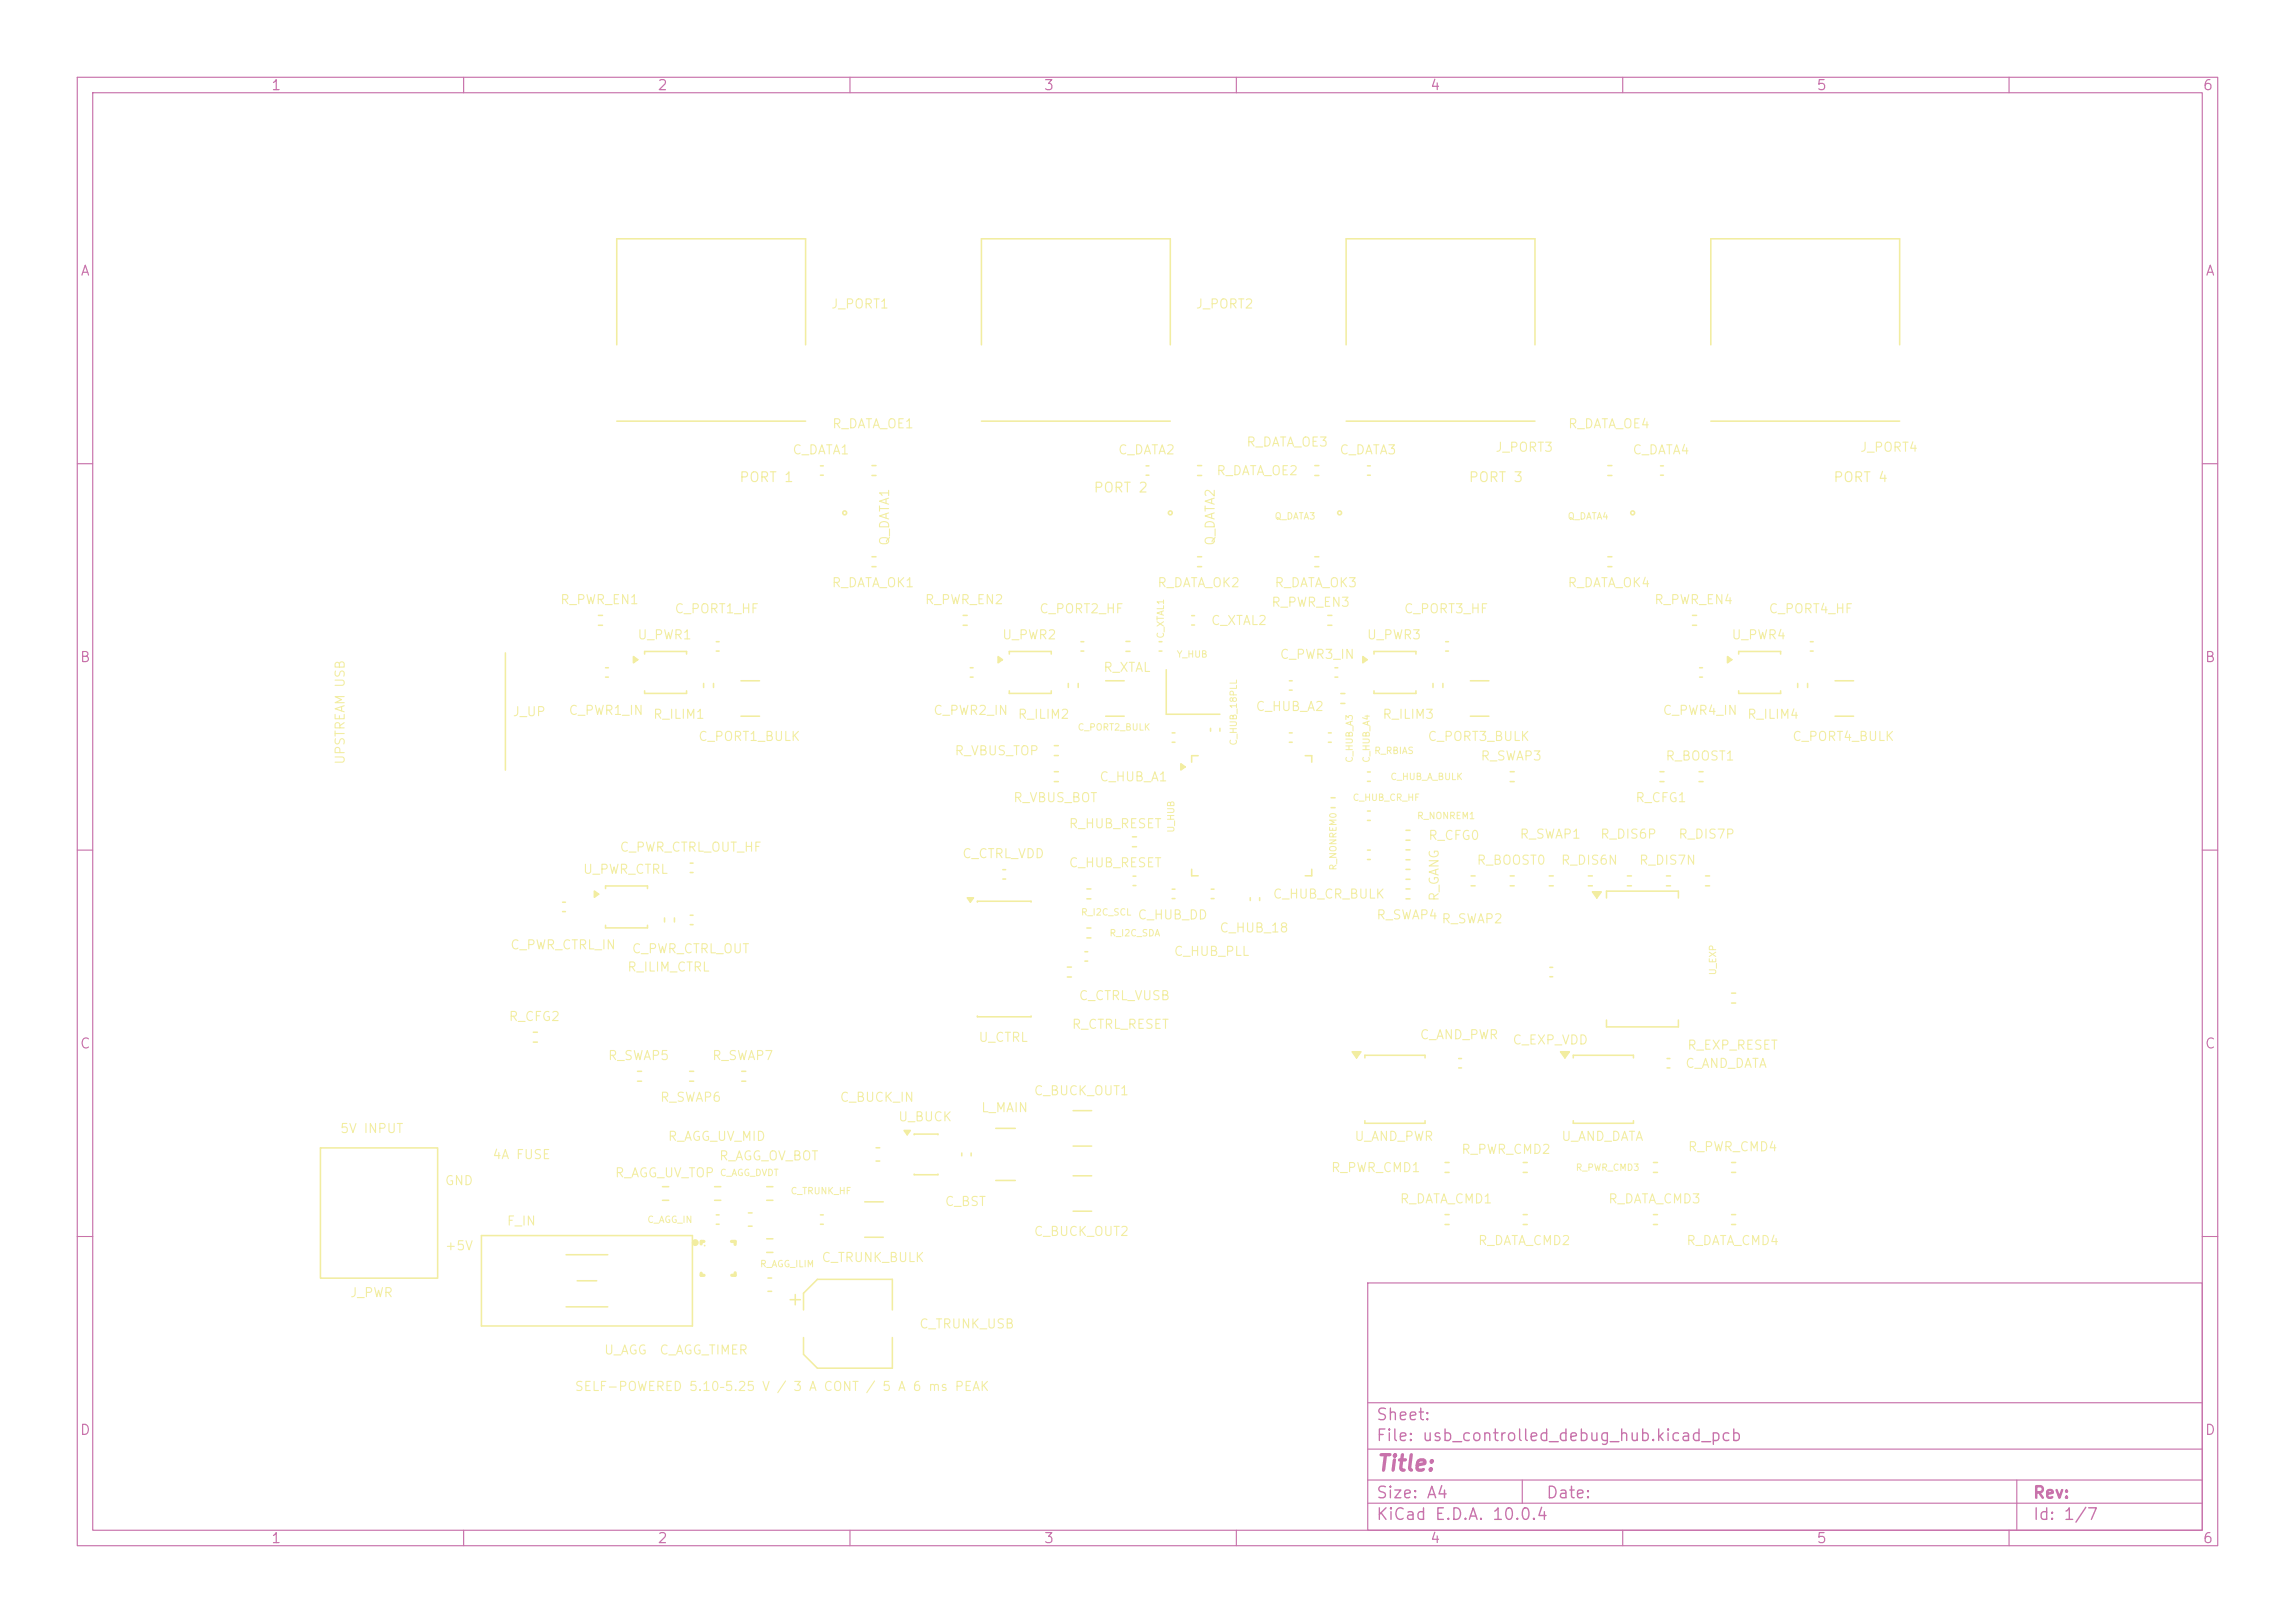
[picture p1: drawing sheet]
<svg xmlns="http://www.w3.org/2000/svg" width="297mm" height="210mm" viewBox="0 0 297 210" stroke-linecap="round" stroke-linejoin="round" font-family="sans-serif">
<defs><g id="words">
<text font-size="2" fill="#c872ab" x="178" y="190.8">Title:</text>
<g font-size="1.5" fill="#c872ab">
<text x="178" y="184.2">Sheet:</text>
<text x="178" y="186.9">File: usb_controlled_debug_hub.kicad_pcb</text>
<text x="178" y="197.1">KiCad E.D.A. 10.0.4</text>
<text x="178" y="194.3">Size: A4</text>
<text x="200" y="194.3">Date:</text>
<text x="263" y="194.3">Rev:</text>
<text x="263" y="197.1">Id: 1/7</text>
</g>
<g font-size="1.3" fill="#c872ab">
<text x="35" y="12">1</text>
<text x="85" y="12">2</text>
<text x="135" y="12">3</text>
<text x="185" y="12">4</text>
<text x="235" y="12">5</text>
<text x="285" y="12">6</text>
<text x="10.3" y="36">A</text>
<text x="285.4" y="36">A</text>
<text x="10.3" y="86">B</text>
<text x="285.3" y="86">B</text>
<text x="10.3" y="136">C</text>
<text x="285.3" y="136">C</text>
<text x="10.3" y="186">D</text>
<text x="285.3" y="186">D</text>
<text x="35" y="200">1</text>
<text x="85" y="200">2</text>
<text x="135" y="200">3</text>
<text x="185" y="200">4</text>
<text x="235" y="200">5</text>
<text x="285" y="200">6</text>
</g>
<g font-size="1.3" fill="#f2eda1">
<text x="95.6" y="62.7">PORT 1</text>
<text x="141.4" y="64">PORT 2</text>
<text x="190" y="62.7">PORT 3</text>
<text x="237.2" y="62.7">PORT 4</text>
</g>
<g font-size="1.2" fill="#f2eda1">
<text x="107.5" y="40.2">J_PORT1</text>
<text x="154.7" y="40.2">J_PORT2</text>
<text x="102.5" y="59.1">C_DATA1</text>
<text x="107.6" y="55.7">R_DATA_OE1</text>
<text x="144.6" y="59.1">C_DATA2</text>
<text x="161.2" y="58.1">R_DATA_OE3</text>
<text x="173.3" y="59.1">C_DATA3</text>
<text x="193.4" y="58.8">J_PORT3</text>
<text x="202.8" y="55.7">R_DATA_OE4</text>
<text x="211.2" y="59.1">C_DATA4</text>
<text x="240.6" y="58.8">J_PORT4</text>
<text x="157.3" y="61.8">R_DATA_OE2</text>
<text x="115.4" y="70.7" transform="rotate(-90 115.4 70.7)">Q_DATA1</text>
<text x="157.5" y="70.7" transform="rotate(-90 157.5 70.7)">Q_DATA2</text>
<text x="107.6" y="76.3">R_DATA_OK1</text>
<text x="149.7" y="76.3">R_DATA_OK2</text>
<text x="164.9" y="76.3">R_DATA_OK3</text>
<text x="202.8" y="76.3">R_DATA_OK4</text>
<text x="72.4" y="78.5">R_PWR_EN1</text>
<text x="82.4" y="83">U_PWR1</text>
<text x="87.2" y="79.7">C_PORT1_HF</text>
<text x="119.6" y="78.5">R_PWR_EN2</text>
<text x="129.6" y="83">U_PWR2</text>
<text x="134.4" y="79.7">C_PORT2_HF</text>
<text x="156.6" y="81.2">C_XTAL2</text>
<text x="164.4" y="78.8">R_PWR_EN3</text>
<text x="176.8" y="83">U_PWR3</text>
<text x="181.6" y="79.7">C_PORT3_HF</text>
<text x="214" y="78.5">R_PWR_EN4</text>
<text x="224" y="83">U_PWR4</text>
<text x="228.8" y="79.7">C_PORT4_HF</text>
<text x="142.7" y="87.2">R_XTAL</text>
<text x="165.5" y="85.6">C_PWR3_IN</text>
<text x="66.3" y="93">J_UP</text>
<text x="73.5" y="92.8">C_PWR1_IN</text>
<text x="84.4" y="93.3">R_ILIM1</text>
<text x="120.7" y="92.8">C_PWR2_IN</text>
<text x="131.6" y="93.3">R_ILIM2</text>
<text x="162.4" y="92.3">C_HUB_A2</text>
<text x="178.8" y="93.3">R_ILIM3</text>
<text x="215.1" y="92.8">C_PWR4_IN</text>
<text x="226" y="93.3">R_ILIM4</text>
<text x="44.9" y="99" transform="rotate(-90 44.9 99)">UPSTREAM USB</text>
<text x="90.3" y="96.2">C_PORT1_BULK</text>
<text x="123.5" y="98">R_VBUS_TOP</text>
<text x="142.2" y="101.4">C_HUB_A1</text>
<text x="184.7" y="96.2">C_PORT3_BULK</text>
<text x="191.5" y="98.7">R_SWAP3</text>
<text x="215.5" y="98.7">R_BOOST1</text>
<text x="231.9" y="96.2">C_PORT4_BULK</text>
<text x="131" y="104.1">R_VBUS_BOT</text>
<text x="138.2" y="107.5">R_HUB_RESET</text>
<text x="211.6" y="104.1">R_CFG1</text>
<text x="75.4" y="113.4">U_PWR_CTRL</text>
<text x="80.1" y="110.5">C_PWR_CTRL_OUT_HF</text>
<text x="124.4" y="111.3">C_CTRL_VDD</text>
<text x="138.2" y="112.5">C_HUB_RESET</text>
<text x="184.8" y="109">R_CFG0</text>
<text x="191" y="112.2">R_BOOST0</text>
<text x="196.6" y="108.8">R_SWAP1</text>
<text x="201.9" y="112.2">R_DIS6N</text>
<text x="207" y="108.8">R_DIS6P</text>
<text x="212" y="112.2">R_DIS7N</text>
<text x="217.1" y="108.8">R_DIS7P</text>
<text x="147.1" y="119.3">C_HUB_DD</text>
<text x="164.6" y="116.6">C_HUB_CR_BULK</text>
<text x="178" y="119.3">R_SWAP4</text>
<text x="186.5" y="119.8">R_SWAP2</text>
<text x="186.5" y="116.7" transform="rotate(-90 186.5 116.7)">R_GANG</text>
<text x="66" y="123.1">C_PWR_CTRL_IN</text>
<text x="81.7" y="123.6">C_PWR_CTRL_OUT</text>
<text x="151.8" y="124">C_HUB_PLL</text>
<text x="157.7" y="120.9">C_HUB_18</text>
<text x="81.1" y="126">R_ILIM_CTRL</text>
<text x="139.5" y="129.7">C_CTRL_VUSB</text>
<text x="65.8" y="132.4">R_CFG2</text>
<text x="78.6" y="137.5">R_SWAP5</text>
<text x="92.1" y="137.5">R_SWAP7</text>
<text x="126.5" y="135.1">U_CTRL</text>
<text x="138.6" y="133.4">R_CTRL_RESET</text>
<text x="183.7" y="134.8">C_AND_PWR</text>
<text x="195.7" y="135.4">C_EXP_VDD</text>
<text x="218.3" y="136.1">R_EXP_RESET</text>
<text x="85.3" y="142.9">R_SWAP6</text>
<text x="108.6" y="142.9">C_BUCK_IN</text>
<text x="133.7" y="142">C_BUCK_OUT1</text>
<text x="218" y="138.5">C_AND_DATA</text>
<text x="43.9" y="146.9">5V INPUT</text>
<text x="86.3" y="147.9">R_AGG_UV_MID</text>
<text x="116.2" y="145.4">U_BUCK</text>
<text x="126.9" y="144.2">L_MAIN</text>
<text x="175.2" y="147.9">U_AND_PWR</text>
<text x="189" y="149.6">R_PWR_CMD2</text>
<text x="202" y="147.9">U_AND_DATA</text>
<text x="218.4" y="149.3">R_PWR_CMD4</text>
<text x="57.5" y="153.6">GND</text>
<text x="63.6" y="150.3">4A FUSE</text>
<text x="79.5" y="152.6">R_AGG_UV_TOP</text>
<text x="93" y="150.4">R_AGG_OV_BOT</text>
<text x="172.2" y="152">R_PWR_CMD1</text>
<text x="65.5" y="158.9">F_IN</text>
<text x="122.2" y="156.3">C_BST</text>
<text x="133.7" y="160.2">C_BUCK_OUT2</text>
<text x="181.1" y="156">R_DATA_CMD1</text>
<text x="191.2" y="161.4">R_DATA_CMD2</text>
<text x="208" y="156">R_DATA_CMD3</text>
<text x="218.2" y="161.4">R_DATA_CMD4</text>
<text x="57.5" y="162.1">+5V</text>
<text x="106.2" y="163.6">C_TRUNK_BULK</text>
<text x="45.2" y="168.1">J_PWR</text>
<text x="118.9" y="172.2">C_TRUNK_USB</text>
<text x="78.1" y="175.6">U_AGG</text>
<text x="85.3" y="175.6">C_AGG_TIMER</text>
<text x="74.3" y="180.3">SELF-POWERED 5.10–5.25 V / 3 A CONT / 5 A 6 ms PEAK</text>
</g>
<g font-size=".8" fill="#f2eda1">
<text x="164.9" y="67.4">Q_DATA3</text>
<text x="202.8" y="67.4">Q_DATA4</text>
<text x="150.8" y="82.7" transform="rotate(-90 150.8 82.7)">C_XTAL1</text>
<text x="152.2" y="85.3">Y_HUB</text>
<text x="139.4" y="94.7">C_PORT2_BULK</text>
<text x="160.3" y="96.5" transform="rotate(-90 160.3 96.5)">C_HUB_18PLL</text>
<text x="175.3" y="98.8" transform="rotate(-90 175.3 98.8)">C_HUB_A3</text>
<text x="177.5" y="98.8" transform="rotate(-90 177.5 98.8)">C_HUB_A4</text>
<text x="177.8" y="97.8">R_RBIAS</text>
<text x="179.9" y="101.1">C_HUB_A_BULK</text>
<text x="152.2" y="107.8" transform="rotate(-90 152.2 107.8)">U_HUB</text>
<text x="175" y="103.8">C_HUB_CR_HF</text>
<text x="183.3" y="106.2">R_NONREM1</text>
<text x="173.2" y="112.7" transform="rotate(-90 173.2 112.7)">R_NONREM0</text>
<text x="139.8" y="118.7">R_I2C_SCL</text>
<text x="143.5" y="121.4">R_I2C_SDA</text>
<text x="222.3" y="126.3" transform="rotate(-90 222.3 126.3)">U_EXP</text>
<text x="93.1" y="152.4">C_AGG_DVDT</text>
<text x="102.2" y="154.7">C_TRUNK_HF</text>
<text x="203.9" y="151.7">R_PWR_CMD3</text>
<text x="83.7" y="158.4">C_AGG_IN</text>
<text x="98.3" y="164.2">R_AGG_ILIM</text>
</g>
</g></defs>
<g fill="none" stroke="#c872ab" stroke-width=".15">
<path d="M10 10h277v190h-277zM12 12h273v186h-273zM60 10v2M110 10v2M160 10v2M210 10v2M260 10v2M10 60h2M285 60h2M10 110h2M285 110h2M10 160h2"/>
<path d="M177 166h108v32h-108zM285 160h2M60 198v2M110 198v2M160 198v2M177 194.5h108M177 191.5h108M177 187.5h108M177 181.5h108M197 191.5v3M210 198v2M260 198v2"/>
<path d="M261 191.5v6.5"/>
</g>
<path d="M82 85l.5 .4-.5 .4zM83.4 84.6v-.3h5.4v.3M83.4 89.4v.3h5.4v-.3" fill="none" stroke="#f2eda1" stroke-width=".2"/>
<path d="M82 85l.5 .4-.5 .4z" fill="#f2eda1"/>
<g fill="none" stroke="#f2eda1" stroke-width=".2">
<path d="M95.9 88.1h2.4M95.9 92.7h2.4M129.2 85l.5 .4-.5 .4zM130.6 84.6v-.3h5.4v.3M130.6 89.4v.3h5.4v-.3M166.9 94.8h.3M166.9 96h.3M146.6 108.3h.5M146.6 109.6h.5M182 107.4h.5M182 108.7h.5M182 112.5h.5"/>
<path d="M182 113.8h.5"/>
</g>
<path d="M129.2 85l.5 .4-.5 .4z" fill="#f2eda1"/>
<g fill="none" stroke="#f2eda1" stroke-width=".2">
<path d="M152.8 98.8l.6 .4-.6 .4zM155.1 97.8h-.9v.8M168.9 97.8h.9v.8M154.2 112.5v.8h.9M169.8 112.5v.8h-.9M220.7 113.3h.5M220.7 114.6h.5M82.5 138.6h.5M82.5 139.9h.5M106.2 157.2h.3M106.2 158.4h.3"/>
<circle cx="109.3" cy="66.4" r=".25"/>
</g>
<path d="M152.8 98.8l.6 .4-.6 .4z" fill="#f2eda1"/>
<path d="M175 136.1h1.1l-.5 .8zM176.6 136.9v-.4h7.8v.4M176.6 145v.3h7.8v-.3" fill="none" stroke="#f2eda1" stroke-width=".2"/>
<path d="M175 136.1h1.1l-.5 .8z" fill="#f2eda1"/>
<g fill="none" stroke="#f2eda1" stroke-width=".2">
<path d="M79.8 44.6v-13.7h24.5v13.7M79.8 54.5h24.5M219 79.6h.6M171.9 94.8h.4M171.9 96h.4M177 99.9h.3M214.8 99.9h.5M219 80.9h.6M76.9 115.3l.6 .4-.6 .4zM78.4 115v-.4h5.4v.4M78.4 119.7v.4h5.4v-.4M146.6 113.4h.4"/>
<path d="M146.6 114.6h.4M177 101.1h.3M177 110h.3M177 111.2h.3M200.5 113.3h.5M200.5 114.6h.5M214.8 101.1h.5M140.7 120.1h.5M140.7 121.4h.5M85.7 153.6h.8M85.7 155.3h.8M187 150.4h.5"/>
<path d="M187 151.7h.5"/>
</g>
<path d="M76.9 115.3l.6 .4-.6 .4z" fill="#f2eda1"/>
<g fill="none" stroke="#f2eda1" stroke-width=".2">
<path d="M112.8 72h.6M112.8 73.3h.6M150.9 86.7v5.7h7M234.3 83h.3M234.3 84.2h.3M195.4 113.3h.6M195.4 114.6h.6M210.6 113.3h.5M210.6 114.6h.5M69 133.6h.5M69 134.8h.5M201.9 136.1h1.2l-.6 .8z"/>
<path d="M203.6 136.9v-.4h7.8v.4M92.7 157.2h.4M92.7 158.4h.4M187 157.2h.5M187 158.4h.5M203.6 145v.3h7.8v-.3M99.4 165.4h.5M99.4 167.1h.5"/>
</g>
<path d="M201.9 136.1h1.2l-.6 .8z" fill="#f2eda1"/>
<g fill="none" stroke="#f2eda1" stroke-width=".2">
<path d="M154.2 79.7h.4M214.9 60.3h.4M214.9 61.5h.4M136.4 99.9h.6M154.2 80.9h.4M190.3 88.1h2.4M190.3 92.7h2.4M223.6 85l.5 .4-.5 .4zM225 84.6v-.3h5.4v.3M225 89.4v.3h5.4v-.3M136.4 101.1h.6M156.7 115.1h.4"/>
<path d="M156.7 116.3h.4M182 110h.5M182 111.2h.5M205.6 113.3h.5M205.6 114.6h.5M138.1 125.1h.5M138.1 126.4h.5M99.2 153.6h.8M99.2 155.3h.8"/>
</g>
<path d="M223.6 85l.5 .4-.5 .4z" fill="#f2eda1"/>
<g fill="none" stroke="#f2eda1" stroke-width=".2">
<path d="M174.2 44.6v-13.7h24.4v13.7M174.2 54.5h24.4M77.4 79.6h.6M155 60.2h.5M155 61.5h.5M208.1 72h.5M208.1 73.3h.5M77.4 80.9h.6M145.7 83h.5M145.7 84.3h.5M166.9 88.1h.3M166.9 89.3h.3"/>
<path d="M72.8 116.7h.4M72.8 118h.4M89.3 111.7h.4M89.3 112.9h.4M89.3 118.4h.4M89.3 119.6h.4M172.3 103.2h.5M172.3 104.5h.5M206.1 115.4h1.1l-.5 .8zM207.9 116.2v-.9h9.3v.9M215.7 113.3h.5M215.7 114.6h.5"/>
<path d="M140.4 123.1h.4M140.4 124.4h.4M207.9 132v.9h9.3v-.9M96.9 156.9h.4M96.9 158.7h.4M113.4 148.5h.4M113.4 150.2h.4M138.9 152.1h2.4M138.9 156.7h2.4M197.1 157.2h.5M197.1 158.4h.5M214 157.2h.5"/>
<path d="M214 158.4h.5M102.3 168.2h1.3M102.9 167.5v1.3M104 169.5v-2.2l1.8-1.8h9.7v4M104 173.1v2.1l1.8 1.8h9.7v-3.9"/>
</g>
<path d="M206.1 115.4h1.1l-.5 .8z" fill="#f2eda1"/>
<g fill="none" stroke="#f2eda1" stroke-width=".2">
<path d="M171.8 79.6h.6M177 60.3h.3M177 61.5h.3M78.4 86.4h.3M78.4 87.6h.3M150 83h.4M150 84.2h.4M151.7 94.8h.4M151.7 96h.4M171.8 80.9h.6M185.4 88.4v.6M186.7 88.4v.6"/>
<path d="M187.1 83h.4M187.1 84.2h.4M220 86.4h.3M220 87.6h.3M237.5 88.1h2.4M237.5 92.7h2.4M125.2 116.2h.8l-.4 .5zM126.5 116.7v-.1h6.9v.1M140.7 115h.5M140.7 116.3h.5M161.8 116.2v.3M163 116.2v.3"/>
<path d="M177 104.9h.3M177 106.2h.3M182 115h.5M182 116.3h.5M126.5 131.5v.1h6.9v-.1M188.8 137h.3M188.8 138.2h.3M224.1 128.5h.5M224.1 129.8h.5M62.3 159.9h27.3v11.7h-27.3zM111.9 155.5h2.4M128.9 146h2.5"/>
<path d="M128.9 152.7h2.5M197.1 150.4h.5M197.1 151.7h.5M73.3 162.4h5.4M73.3 169.1h5.4M74.7 165.7h2.5M111.9 160.1h2.4"/>
</g>
<path d="M125.2 116.2h.8l-.4 .5z" fill="#f2eda1"/>
<g fill="none" stroke="#f2eda1" stroke-width=".2">
<path d="M106.2 60.3h.3M106.2 61.5h.3M170.2 60.2h.5M170.2 61.5h.5M136.4 96.5h.6M136.4 97.8h.6M172.8 86.4h.3M172.8 87.6h.3M176.4 85l.5 .4-.5 .4zM177.8 84.6v-.3h5.4v.3M177.8 89.4v.3h5.4v-.3M200.6 125.2h.3"/>
<path d="M200.6 126.4h.3M215.7 137h.4M215.7 138.2h.4"/>
<circle cx="173.4" cy="66.4" r=".25"/>
</g>
<path d="M176.4 85l.5 .4-.5 .4z" fill="#f2eda1"/>
<path d="M148.3 60.3h.4M148.3 61.5h.4M86 118.8v.5M87.3 118.8v.5M129.8 112.5h.3M129.8 113.7h.3M117 146.3h.8l-.4 .5zM118.3 146.8v-.1h3.1v.1M118.3 151.9v.1h3.1v-.1M214 150.4h.5M214 151.7h.5" fill="none" stroke="#f2eda1" stroke-width=".2"/>
<path d="M117 146.3h.8l-.4 .5z" fill="#f2eda1"/>
<g fill="none" stroke="#f2eda1" stroke-width=".2">
<path d="M127 44.6v-13.7h24.5v13.7M127 54.5h24.5M221.4 44.6v-13.7h24.4v13.7M221.4 54.5h24.4M112.8 60.2h.6M112.8 61.5h.6M124.6 79.6h.6M155 72h.5M155 73.3h.5M170.2 72h.5M170.2 73.3h.5M208.1 60.2h.5"/>
<path d="M208.1 61.5h.5M65.4 84.5v15.2M91.1 88.4v.6M92.3 88.4v.6M92.7 83h.4M92.7 84.2h.4M124.6 80.9h.6M125.6 86.4h.3M125.6 87.6h.3M138.3 88.4v.6M139.5 88.4v.6M139.9 83h.4"/>
<path d="M139.9 84.2h.4M143.1 88.1h2.4M143.1 92.7h2.4M156.7 94.2v.4M157.9 94.2v.4M173.5 89.7h.5M173.5 91h.5M195.4 99.9h.6M219.9 99.9h.5M232.6 88.4v.6M233.9 88.4v.6M151.7 115.1h.4"/>
<path d="M151.7 116.3h.4M190.4 113.3h.5M190.4 114.6h.5M195.4 101.1h.6M219.9 101.1h.5M89.2 138.6h.6M89.2 139.9h.6M96 138.6h.5M96 139.9h.5M41.5 148.5h15.1v16.9h-15.1zM92.5 153.6h.8M92.5 155.3h.8"/>
<path d="M124.5 149.2v.4M125.7 149.2v.4M138.9 143.7h2.4M138.9 148.3h2.4M224.1 150.4h.5M224.1 151.7h.5M224.1 157.2h.5M224.1 158.4h.5M99.2 160.3h.8M99.2 162.1h.8"/>
<circle cx="151.5" cy="66.4" r=".25"/>
<circle cx="211.3" cy="66.4" r=".25"/>
</g>
<g fill="none" stroke="#f2eda1" stroke-width=".42">
<path d="M90.7 160.6v.4M90.7 164.7v.3h.4M90.8 160.6h.3M94.7 160.6h.4v.4M95.1 164.7v.3h-.4"/>
<circle cx="90" cy="160.8" r=".24"/>
</g>
<circle cx="91.2" cy="161.2" r=".05" fill="none" stroke="#f2eda1" stroke-width=".13"/>
<use href="#words"/>
</svg>
